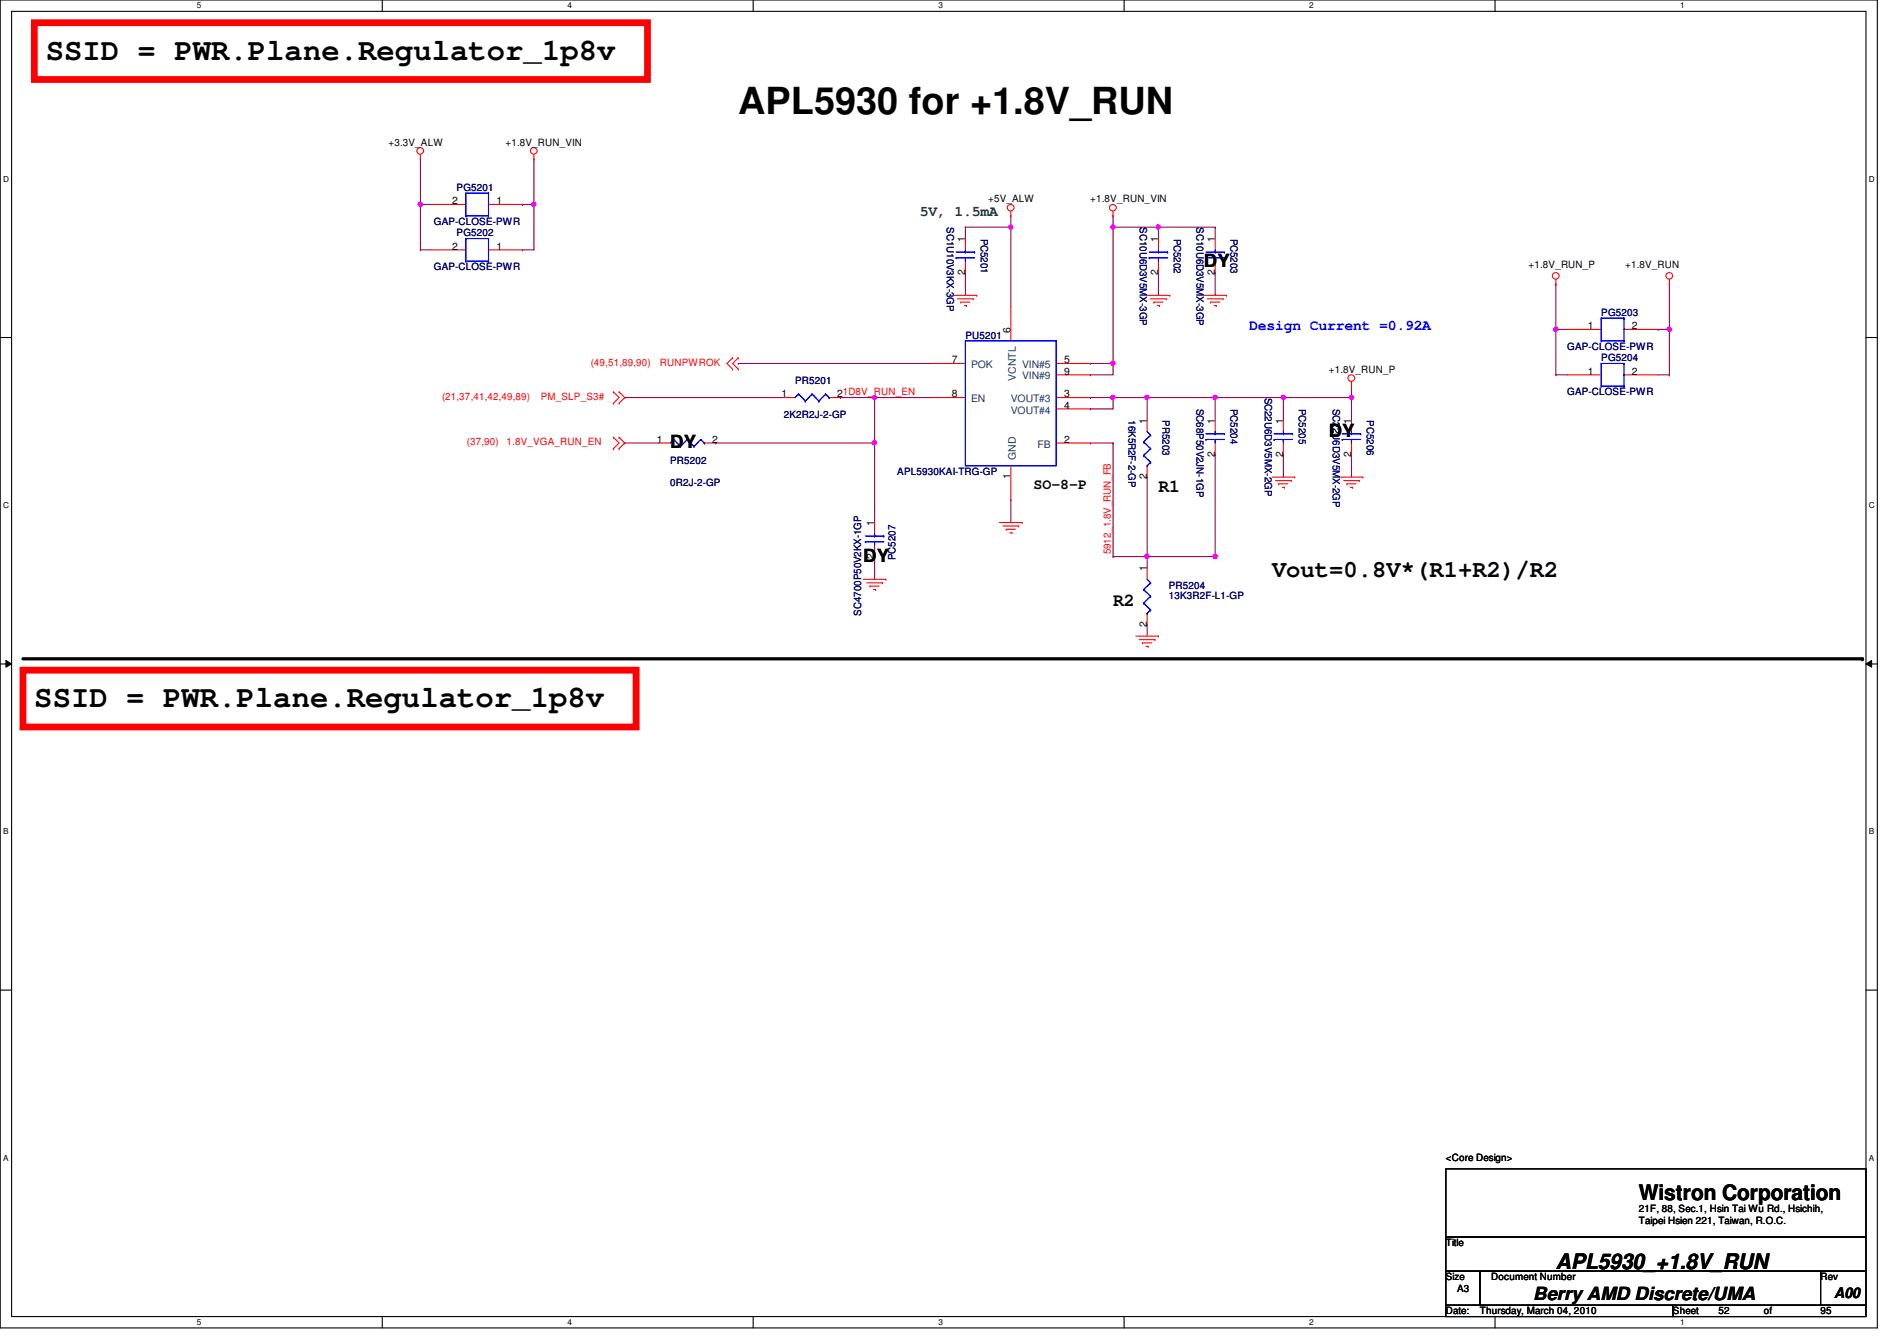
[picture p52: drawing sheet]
<svg xmlns="http://www.w3.org/2000/svg" width="297mm" height="210mm" viewBox="0 0 297 210" stroke-linecap="round" stroke-linejoin="round" font-family="sans-serif">
<defs><g id="words">
<text font-size="5.8" x="115.6" y="17.9">APL5930 for +1.8V_RUN</text>
<g font-size="4.8">
<text x="7.2" y="9.4">SSID = PWR.Plane.Regulator_1p8v</text>
<text x="5.4" y="110.7">SSID = PWR.Plane.Regulator_1p8v</text>
</g>
<text font-size="3.7" x="199.2" y="90.3">Vout=0.8V*(R1+R2)/R2</text>
<g font-size="3.3">
<text x="256.6" y="187.9">Wistron Corporation</text>
<text x="243.6" y="198.6">APL5930_+1.8V_RUN</text>
</g>
<g font-size="2.8">
<text x="188.5" y="41.7">DY</text>
<text x="104.9" y="70.2">DY</text>
<text x="208.1" y="68.4">DY</text>
<text x="181.4" y="77">R1</text>
<text x="135.2" y="88">DY</text>
<text x="174.3" y="94.8">R2</text>
<text x="240.1" y="203.5">Berry AMD Discrete/UMA</text>
</g>
<text font-size="2.3" fill="#008000" x="144.1" y="33.9">5V, 1.5mA</text>
<text font-size="2.3" fill="#00f" x="195.6" y="51.6">Design Current =0.92A</text>
<g font-size="2.3">
<text x="161.8" y="76.5">SO-8-P</text>
<text x="287.2" y="203.2">A00</text>
</g>
<g font-size="1.6">
<text x="60.8" y="22.8">+3.3V_ALW</text>
<text x="79.2" y="22.8">+1.8V_RUN_VIN</text>
<text x="70.8" y="32">2</text>
<text x="77.7" y="32">1</text>
<text x="154.7" y="31.7">+5V_ALW</text>
<text x="170.7" y="31.7">+1.8V_RUN_VIN</text>
<text x="70.8" y="39.1">2</text>
<text x="77.7" y="39.1">1</text>
<text x="151.1" y="37.9" transform="rotate(-90 151.1 37.9)">1</text>
<text x="181.4" y="37.9" transform="rotate(-90 181.4 37.9)">1</text>
<text x="190.2" y="37.9" transform="rotate(-90 190.2 37.9)">1</text>
<text x="239.3" y="42">+1.8V_RUN_P</text>
<text x="254.5" y="42">+1.8V_RUN</text>
<text x="151.1" y="43" transform="rotate(-90 151.1 43)">2</text>
<text x="181.4" y="43" transform="rotate(-90 181.4 43)">2</text>
<text x="190.2" y="43" transform="rotate(-90 190.2 43)">2</text>
<text x="158.2" y="52.1" transform="rotate(-90 158.2 52.1)">6</text>
<text x="248.6" y="51.5">1</text>
<text x="255.5" y="51.5">2</text>
<text x="149.1" y="56.9">7</text>
<text x="166.6" y="56.9">5</text>
<text x="166.6" y="58.6">9</text>
<text x="208.1" y="58.3">+1.8V_RUN_P</text>
<text x="248.6" y="58.6">1</text>
<text x="255.5" y="58.6">2</text>
<text x="122.4" y="62.2">1</text>
<text x="131.1" y="62.2">21D8V_RUN_EN</text>
<text x="149.1" y="62.2">8</text>
<text x="166.6" y="62.2">3</text>
<text x="166.6" y="64">4</text>
<text x="102.8" y="69.3">1</text>
<text x="111.5" y="69.3">2</text>
<text x="166.6" y="69.3">2</text>
<text x="179.6" y="66.3" transform="rotate(-90 179.6 66.3)">1</text>
<text x="190.2" y="71.5" transform="rotate(-90 190.2 71.5)">2</text>
<text x="190.2" y="66.3" transform="rotate(-90 190.2 66.3)">1</text>
<text x="200.9" y="71.5" transform="rotate(-90 200.9 71.5)">2</text>
<text x="200.9" y="66.3" transform="rotate(-90 200.9 66.3)">1</text>
<text x="211.6" y="71.5" transform="rotate(-90 211.6 71.5)">2</text>
<text x="211.6" y="66.3" transform="rotate(-90 211.6 66.3)">1</text>
<text x="158.2" y="75" transform="rotate(-90 158.2 75)">1</text>
<text x="179.6" y="75" transform="rotate(-90 179.6 75)">2</text>
<text x="136.9" y="82.3" transform="rotate(-90 136.9 82.3)">1</text>
<text x="136.9" y="87.5" transform="rotate(-90 136.9 87.5)">2</text>
<text x="179.6" y="89.5" transform="rotate(-90 179.6 89.5)">1</text>
<text x="179.6" y="98.1" transform="rotate(-90 179.6 98.1)">2</text>
<text x="226.4" y="181.7">&lt;Core Design&gt;</text>
<text x="256.6" y="189.7">21F, 88, Sec.1, Hsin Tai Wu Rd., Hsichih,</text>
<text x="256.6" y="191.6">Taipei Hsien 221, Taiwan, R.O.C.</text>
<text x="226.4" y="195.1">Title</text>
<text x="226.4" y="200.4">Size</text>
<text x="228.2" y="202.2">A3</text>
<text x="233.5" y="200.4">Document Number</text>
<text x="285.1" y="200.4">Rev</text>
<text x="226.4" y="205.7">Date:</text>
<text x="231.7" y="205.7">Thursday, March 04, 2010</text>
<text x="262" y="205.7">Sheet</text>
<text x="269.1" y="205.7">52</text>
<text x="276.2" y="205.7">of</text>
<text x="285.1" y="205.7">95</text>
</g>
<g font-size="1.6" fill="#000080">
<text x="71.5" y="29.9">PG5201</text>
<text x="67.9" y="35.2">GAP-CLOSE-PWR</text>
<text x="148.2" y="35.6" transform="rotate(90 148.2 35.6)">SC1U10V3KX-3GP</text>
<text x="178.5" y="35.6" transform="rotate(90 178.5 35.6)">SC10U6D3V5MX-3GP</text>
<text x="187.4" y="35.6" transform="rotate(90 187.4 35.6)">SC10U6D3V5MX-3GP</text>
<text x="71.5" y="37">PG5202</text>
<text x="153.6" y="37.3" transform="rotate(90 153.6 37.3)">PC5201</text>
<text x="183.8" y="37.3" transform="rotate(90 183.8 37.3)">PC5202</text>
<text x="192.7" y="37.3" transform="rotate(90 192.7 37.3)">PC5203</text>
<text x="67.9" y="42.3">GAP-CLOSE-PWR</text>
<text x="151.2" y="53">PU5201</text>
<text x="250.7" y="49.4">PG5203</text>
<text x="245.4" y="54.8">GAP-CLOSE-PWR</text>
<text x="250.7" y="56.6">PG5204</text>
<text x="122.7" y="65.4">2K2R2J-2-GP</text>
<text x="124.5" y="60.1">PR5201</text>
<text x="176.7" y="65.8" transform="rotate(90 176.7 65.8)">16K5R2F-2-GP</text>
<text x="182" y="65.8" transform="rotate(90 182 65.8)">PR5203</text>
<text x="187.4" y="64" transform="rotate(90 187.4 64)">SC68P50V2JN-1GP</text>
<text x="192.7" y="64" transform="rotate(90 192.7 64)">PC5204</text>
<text x="198" y="62.2" transform="rotate(90 198 62.2)">SC22U6D3V5MX-2GP</text>
<text x="203.4" y="64" transform="rotate(90 203.4 64)">PC5205</text>
<text x="208.7" y="64" transform="rotate(90 208.7 64)">SC22U6D3V5MX-2GP</text>
<text x="214" y="65.8" transform="rotate(90 214 65.8)">PC5206</text>
<text x="245.4" y="61.9">GAP-CLOSE-PWR</text>
<text x="104.9" y="72.6">PR5202</text>
<text x="104.9" y="76.1">0R2J-2-GP</text>
<text x="140.5" y="74.3">APL5930KAI-TRG-GP</text>
<text x="140.2" y="87.7" transform="rotate(-90 140.2 87.7)">PC5207</text>
<text x="183" y="92.1">PR5204</text>
<text x="183" y="93.7">13K3R2F-L1-GP</text>
<text x="134.9" y="96.4" transform="rotate(-90 134.9 96.4)">SC4700P50V2KX-1GP</text>
</g>
<g font-size="1.6" fill="#f00">
<text x="92.5" y="57.3">(49,51,89,90)</text>
<text x="103.3" y="57.3">RUNPWROK</text>
<text x="69.2" y="62.6">(21,37,41,42,49,89)</text>
<text x="84.7" y="62.6">PM_SLP_S3#</text>
<text x="73.1" y="69.7">(37,90)</text>
<text x="79.3" y="69.7">1.8V_VGA_RUN_EN</text>
<text x="173.9" y="86.8" transform="rotate(-90 173.9 86.8)">5912_1.8V_RUN_FB</text>
</g>
<g font-size="1.6" fill="#004080">
<text x="152.1" y="57.6">POK</text>
<text x="159" y="59.6" transform="rotate(-90 159 59.6)">VCNTL</text>
<text x="160.1" y="57.6">VIN#5</text>
<text x="160.1" y="59.4">VIN#9</text>
<text x="152.1" y="62.9">EN</text>
<text x="158.3" y="62.9">VOUT#3</text>
<text x="158.3" y="64.7">VOUT#4</text>
<text x="162.5" y="70.1">FB</text>
<text x="159" y="72" transform="rotate(-90 159 72)">GND</text>
</g>
<g font-size="1.3">
<text x="30.8" y="1.3">5</text>
<text x="88.9" y="1.3">4</text>
<text x="146.9" y="1.3">3</text>
<text x="205" y="1.3">2</text>
<text x="263.1" y="1.3">1</text>
<text x=".5" y="28.4">D</text>
<text x="292.6" y="28.4">D</text>
<text x=".5" y="79.5">C</text>
<text x="292.6" y="79.5">C</text>
<text x=".5" y="130.6">B</text>
<text x="292.6" y="130.6">B</text>
<text x=".5" y="181.7">A</text>
<text x="292.6" y="181.7">A</text>
<text x="30.8" y="207.4">5</text>
<text x="88.9" y="207.4">4</text>
<text x="146.9" y="207.4">3</text>
<text x="205" y="207.4">2</text>
<text x="263.1" y="207.4">1</text>
</g>
</g></defs>
<path d="M0 0h294v207.9h-294zM1.8 1.8h290.4v204.3h-290.4z" fill="none" stroke="#000" stroke-width=".17"/>
<g fill="#fff">
<path d="M30.8 .2h.7v1.4h-.7z"/>
<path d="M30.8 206.2h.7v1.4h-.7z"/>
</g>
<path d="M59.9 0v1.8M59.9 206.1v1.8" fill="none" stroke="#000" stroke-width=".17"/>
<g fill="#fff">
<path d="M88.9 .2h.6v1.4h-.6z"/>
<path d="M88.9 206.2h.6v1.4h-.6z"/>
</g>
<path d="M117.9 0v1.8M117.9 206.1v1.8" fill="none" stroke="#000" stroke-width=".17"/>
<g fill="#fff">
<path d="M146.9 .2h.7v1.4h-.7z"/>
<path d="M146.9 206.2h.7v1.4h-.7z"/>
</g>
<path d="M176 0v1.8M176 206.1v1.8" fill="none" stroke="#000" stroke-width=".17"/>
<g fill="#fff">
<path d="M205 .2h.7v1.4h-.7z"/>
<path d="M205 206.2h.7v1.4h-.7z"/>
</g>
<path d="M234.1 0v1.8M234.1 206.1v1.8" fill="none" stroke="#000" stroke-width=".17"/>
<g fill="#fff">
<path d="M263.1 .2h.7v1.4h-.7z"/>
<path d="M263.1 206.2h.7v1.4h-.7z"/>
<path d="M.5 27.3h.9v1.4h-.9z"/>
<path d="M292.6 27.3h.9v1.4h-.9z"/>
<path d="M.5 78.4h.9v1.4h-.9z"/>
<path d="M292.6 78.4h.9v1.4h-.9z"/>
</g>
<path d="M0 52.8h1.8M292.2 52.8h1.8" fill="none" stroke="#000" stroke-width=".17"/>
<g fill="#fff">
<path d="M.5 129.5h.8v1.4h-.8z"/>
<path d="M292.6 129.5h.9v1.4h-.9z"/>
</g>
<path d="M0 103.9h1.8M292.2 103.9h1.8" fill="none" stroke="#000" stroke-width=".17"/>
<path d="M.9 103.4l.9 .5-.9 .5zM292.2 103.9l.9-.5v1z" fill="#000"/>
<path d="M.9 103.4l.9 .5-.9 .5zM292.2 103.9l.9-.5v1z" fill="none" stroke="#000" stroke-width=".16"/>
<g fill="#fff">
<path d="M.5 180.5h.8v1.4h-.8z"/>
<path d="M292.6 180.5h.9v1.4h-.9z"/>
</g>
<path d="M0 155h1.8M292.2 155h1.8" fill="none" stroke="#000" stroke-width=".17"/>
<path d="M136.9 62.2h.1M136.9 62.2h8.9" fill="none" stroke="#800040" stroke-width=".17"/>
<circle cx="136.9" cy="62.2" r=".32" fill="#f0f"/>
<circle cx="136.9" cy="62.2" r=".32" fill="none" stroke="#f0f" stroke-width=".17"/>
<path d="M170.7 58.7h.1M174.3 56.9h.1M174.3 56.9v1.8h-3.6M136.9 69.3h.1M136.9 69.3v12.5" fill="none" stroke="#800040" stroke-width=".17"/>
<circle cx="136.9" cy="69.3" r=".32" fill="#f0f"/>
<circle cx="136.9" cy="69.3" r=".32" fill="none" stroke="#f0f" stroke-width=".17"/>
<g fill="none" stroke="#800040" stroke-width=".17">
<path d="M151.2 35.6h.1M151.2 35.6v1.7M158.3 35.6h.1M158.3 35.6v12.4M181.4 35.6h.1M181.4 35.6v1.7M190.3 35.6h.1M190.3 35.6v1.7M151.2 42.7h.1M151.2 42.7v3.5M190.3 42.7h.1M190.3 42.7v3.5"/>
<path d="M131.6 62.2h.1M131.6 62.2h5.3M201 71.1h.1M201 62.2h.1M201 62.2v3.6M201 71.1v3.6M179.6 97.8h.1M179.6 97.8v1.8"/>
</g>
<circle cx="158.3" cy="35.5" r=".32" fill="#f0f"/>
<circle cx="158.3" cy="35.5" r=".32" fill="none" stroke="#f0f" stroke-width=".17"/>
<path d="M170.7 62.2h.1M170.7 64h.1M170.7 62.2h8.9M174.3 62.2h.1M174.3 62.2v1.8h-3.6" fill="none" stroke="#800040" stroke-width=".17"/>
<circle cx="174.3" cy="62.2" r=".32" fill="#f0f"/>
<circle cx="174.3" cy="62.2" r=".32" fill="none" stroke="#f0f" stroke-width=".17"/>
<path d="M174.3 35.6h.1M174.3 35.6v21.3h-3.6M170.7 56.9h.1M158.3 78.2h.1M158.3 78.2v3.6" fill="none" stroke="#800040" stroke-width=".17"/>
<circle cx="174.3" cy="56.9" r=".32" fill="#f0f"/>
<circle cx="174.3" cy="56.9" r=".32" fill="none" stroke="#f0f" stroke-width=".17"/>
<path d="M179.6 87.1h.1M179.6 87.1v1.8" fill="none" stroke="#800040" stroke-width=".17"/>
<circle cx="179.6" cy="87.1" r=".32" fill="#f0f"/>
<circle cx="179.6" cy="87.1" r=".32" fill="none" stroke="#f0f" stroke-width=".17"/>
<g fill="none" stroke="#800040" stroke-width=".17">
<path d="M115.6 56.9h.1M115.6 56.9h30.2M170.7 69.3h.1M170.7 69.3h3.6M174.3 69.3h.1M174.3 69.3v17.8M179.6 62.2h.1M179.6 62.2v3.6M179.6 62.2h10.7M190.3 62.2h.1M190.3 71.1h.1M190.3 62.2v3.6"/>
<path d="M190.3 71.1v16"/>
</g>
<circle cx="179.6" cy="62.2" r=".32" fill="#f0f"/>
<circle cx="179.6" cy="62.2" r=".32" fill="none" stroke="#f0f" stroke-width=".17"/>
<path d="M174.3 35.6h.1M174.3 35.6h7.1M181.4 42.7h.1M181.4 42.7v3.5" fill="none" stroke="#800040" stroke-width=".17"/>
<circle cx="181.4" cy="35.5" r=".32" fill="#f0f"/>
<circle cx="181.4" cy="35.5" r=".32" fill="none" stroke="#f0f" stroke-width=".17"/>
<circle cx="174.3" cy="35.5" r=".32" fill="#f0f"/>
<circle cx="174.3" cy="35.5" r=".32" fill="none" stroke="#f0f" stroke-width=".17"/>
<path d="M174.3 33.8h.1M174.3 33.8v1.8M179.6 87.1h.1M179.6 87.1h10.7" fill="none" stroke="#800040" stroke-width=".17"/>
<circle cx="190.3" cy="87.1" r=".32" fill="#f0f"/>
<circle cx="190.3" cy="87.1" r=".32" fill="none" stroke="#f0f" stroke-width=".17"/>
<path d="M190.3 62.2h.1M190.3 62.2h10.7" fill="none" stroke="#800040" stroke-width=".17"/>
<circle cx="200.9" cy="62.2" r=".32" fill="#f0f"/>
<circle cx="200.9" cy="62.2" r=".32" fill="none" stroke="#f0f" stroke-width=".17"/>
<circle cx="190.3" cy="62.2" r=".32" fill="#f0f"/>
<circle cx="190.3" cy="62.2" r=".32" fill="none" stroke="#f0f" stroke-width=".17"/>
<path d="M151.2 35.6h.1M158.3 33.8h.1M158.3 33.8v1.8h-7.1M211.6 62.2h.1M211.6 62.2v3.6M136.9 87.1h.1M136.9 87.1v3.6" fill="none" stroke="#800040" stroke-width=".17"/>
<circle cx="211.6" cy="62.2" r=".32" fill="#f0f"/>
<circle cx="211.6" cy="62.2" r=".32" fill="none" stroke="#f0f" stroke-width=".17"/>
<path d="M181.4 35.6h.1M181.4 35.6h8.9M243.6 44.4h.1M243.6 44.4v7.2M201 62.2h.1M211.6 60.5h.1M211.6 60.5v1.7h-10.6" fill="none" stroke="#800040" stroke-width=".17"/>
<circle cx="243.6" cy="51.5" r=".32" fill="#f0f"/>
<circle cx="243.6" cy="51.5" r=".32" fill="none" stroke="#f0f" stroke-width=".17"/>
<path d="M243.6 51.6h.1M243.6 58.7h.1M243.6 51.6h1.8M243.6 51.6v7.1M243.6 58.7h1.8M259.6 51.6h.1M261.4 44.4h.1M261.4 44.4v7.2h-1.8" fill="none" stroke="#800040" stroke-width=".17"/>
<circle cx="261.4" cy="51.5" r=".32" fill="#f0f"/>
<circle cx="261.4" cy="51.5" r=".32" fill="none" stroke="#f0f" stroke-width=".17"/>
<path d="M83.6 24.9h.1M83.6 24.9v7.1" fill="none" stroke="#800040" stroke-width=".17"/>
<circle cx="83.6" cy="32" r=".32" fill="#f0f"/>
<circle cx="83.6" cy="32" r=".32" fill="none" stroke="#f0f" stroke-width=".17"/>
<path d="M65.8 32h.1M65.8 39.1h.1M65.8 24.9h.1M65.8 24.9v14.2M65.8 39.1h1.8M65.8 32h1.8M81.8 32h.1M81.8 39.1h.1M81.8 32h1.8M83.6 32h.1M83.6 32v7.1h-1.8" fill="none" stroke="#800040" stroke-width=".17"/>
<circle cx="65.8" cy="32" r=".32" fill="#f0f"/>
<circle cx="65.8" cy="32" r=".32" fill="none" stroke="#f0f" stroke-width=".17"/>
<g fill="none" stroke="#800040" stroke-width=".17">
<path d="M259.6 58.7h1.8M261.4 58.7h.1M261.4 51.6v7.1M97.8 62.2h.1M97.8 69.3h.1M97.8 69.3h5.4M97.8 62.2h24.9M112.1 69.3h.1M136.9 62.2h.1M136.9 62.2v7.1h-24.8M179.6 74.7h.1M179.6 74.7v12.4h-5.3"/>
<path d="M211.6 71.1h.1M211.6 71.1v3.6M174.3 87.1h.1"/>
</g>
<g fill="none" stroke="#f00" stroke-width=".17">
<path d="M65.8 24.9h.1M65.8 24.2v.7M67.6 39.1h5.3M67.6 32h5.3M76.5 39.1h5.3M76.5 32h5.3M83.6 24.9h.1M83.6 24.2v.7M151.2 37.3v1.8M158.3 33.8h.1M158.3 33.1v.7M174.3 33.8h.1"/>
<path d="M174.3 33.1v.7M181.4 37.3v1.8M190.3 37.3v1.8M114.7 57.8h.1M114.7 56h.1M114.7 56l-.9 .9 .9 .9M115.6 57.8h.1M115.6 56h.1M115.6 56l-.9 .9 .9 .9M145.8 56.9h5.4M149.4 46.2h3.5M149.9 46.8h2.5"/>
<path d="M150.4 47.3h.1M150.4 47.3h1.5M151 47.8h.3M151.2 40.9v1.8M151.3 47.8h.1M152.4 46.8h.1M152.9 46.2h.1M158.3 48v5.3M165.4 58.7h5.3M165.4 56.9h5.3M179.6 46.2h3.6M180.2 46.8h2.4"/>
<path d="M180.7 47.3h.1M180.7 47.3h1.4M181.2 47.8h.4M181.4 40.9v1.8M181.6 47.8h.1M182.6 46.8h.1M183.2 46.2h.1M188.5 46.2h3.6M189.1 46.8h2.4M189.6 47.3h.1M189.6 47.3h1.4M190.1 47.8h.4"/>
<path d="M190.3 40.9v1.8M190.5 47.8h.1M191.5 46.8h.1M192.1 46.2h.1M211.6 59.7v.8M243.6 44.4h.1M243.6 43.7v.7M245.4 58.7h5.3M245.4 51.6h5.3M254.3 58.7h5.3M254.3 51.6h5.3M261.4 44.4h.1"/>
<path d="M261.4 43.7v.7M96.1 61.3h.1M96.1 63.1h.1M96.1 68.5h.1M96.1 70.2h.1M96.1 61.3l.8 .9-.8 .9M96.1 68.5l.8 .8-.8 .9M96.9 63.1h.1M96.9 61.3h.1M96.9 70.2h.1M96.9 68.5h.1M96.9 61.3l.9 .9-.9 .9"/>
<path d="M96.9 68.5l.9 .8-.9 .9M103.2 69.3h1.7M110.3 69.3h1.8M122.7 62.2h1.8M129.8 62.2h1.8M145.8 62.2h5.4M158.3 72.9v5.3M165.4 69.3h5.3M165.4 62.2h5.3M165.4 64h5.3M179.6 65.8v1.8M179.6 72.9v1.8"/>
<path d="M190.3 65.8v1.8M190.3 69.3v1.8M199.2 74.7h3.5M199.7 75.2h2.5M200.2 75.7h.1M200.2 75.7h1.5M200.8 76.3h.3M201 65.8v1.8M201 69.3v1.8M201.1 76.3h.1M202.2 75.2h.1M202.7 74.7h.1"/>
<path d="M209.8 74.7h3.6M210.4 75.2h2.4M210.9 75.7h.1M210.9 75.7h1.4M211.5 76.3h.3M211.6 60.5h.1M211.6 65.8v1.8M211.6 69.3v1.8M211.8 76.3h.1M212.8 75.2h.1M213.4 74.7h.1M135.2 90.7h3.5"/>
<path d="M135.7 91.2h2.5M136.2 91.7h.1M136.2 91.7h1.5M136.8 92.3h.3M136.9 81.8v1.8M136.9 85.3v1.8M137.1 92.3h.1M138.2 91.2h.1M138.7 90.7h.1M156.5 81.8h3.6M157.1 82.3h2.4M157.6 82.8h.1"/>
<path d="M157.6 82.8h1.4M158.1 83.4h.3M158.4 83.4h.1M159.5 82.3h.1M160.1 81.8h.1M177.8 99.6h3.6M179.6 88.9v1.8M179.6 96v1.8M181.4 99.6h.1M178.4 100.1h2.4M178.9 100.6h.1M178.9 100.6h1.4"/>
<path d="M179.4 101.2h.4M179.8 101.2h.1M180.8 100.1h.1"/>
<circle cx="65.8" cy="23.6" r=".52"/>
<circle cx="83.6" cy="23.6" r=".52"/>
<circle cx="158.3" cy="32.5" r=".52"/>
<circle cx="174.3" cy="32.5" r=".52"/>
<circle cx="211.6" cy="59.2" r=".52"/>
<circle cx="243.6" cy="43.2" r=".52"/>
<circle cx="261.4" cy="43.2" r=".52"/>
</g>
<path d="M226.4 183h65.8v10.6h-65.8zM226.4 193.6h65.8v5.4h-65.8zM226.4 199h5.3v5.3h-5.3zM231.7 199h53.4v5.3h-53.4zM285.1 199h7.1v5.3h-7.1zM226.4 204.3h35.6v1.8h-35.6zM262 204.3h30.2v1.8h-30.2z" fill="none" stroke="#000" stroke-width=".17"/>
<path d="M3.6 103.1h288" fill="none" stroke="#000" stroke-width=".51"/>
<circle cx="291.6" cy="103.1" r=".25" fill="#000"/>
<path d="M5.4 3.6h96v8.8h-96zM3.6 104.9h96v8.9h-96z" fill="none" stroke="#f00" stroke-width="1.1"/>
<g fill="none" stroke="#00f" stroke-width=".17">
<path d="M72.9 37.3h.1M72.9 30.2h.1M72.9 33.8h.1M72.9 37.3h3.6M72.9 30.2v3.6M72.9 37.3v3.6M72.9 30.2h3.6M72.9 33.8h3.6M76.5 37.3h.1M76.5 30.2h.1M76.5 33.8h.1M76.5 30.2v3.6"/>
<path d="M76.5 37.3v3.6M149.7 39.5h2.9M151.2 39.5h.1M151.2 39.1v.4M152.6 39.5h.1M180 39.5h2.8M181.4 39.5h.1M181.4 39.1v.4M182.8 39.5h.1M188.8 39.5h2.9M190.3 39.5h.1M190.3 39.1v.4"/>
<path d="M191.7 39.5h.1M72.9 40.9h.1M72.9 40.9h3.6M76.5 40.9h.1M149.7 40.3h.1M149.7 40.3h2.9M151.2 53.3h14.2v19.6h-14.2zM151.2 40.3h.1M151.2 40.3v.6M180 40.3h.1M180 40.3h2.8M181.4 40.3h.1"/>
<path d="M181.4 40.3v.6M188.8 40.3h.1M188.8 40.3h2.9M190.3 40.3h.1M190.3 40.3v.6M250.7 56.9h.1M250.7 49.8h.1M250.7 53.3h.1M250.7 49.8v3.5M250.7 56.9v3.6M250.7 56.9h3.6M250.7 49.8h3.6"/>
<path d="M250.7 53.3h3.6M254.3 56.9h.1M254.3 49.8h.1M254.3 53.3h.1M254.3 49.8v3.5M254.3 56.9v3.6M105.5 68.8h.1M105.5 68.8l-.6 .5M105.5 68.8l1 1.1M106.5 69.9h.1M107.6 68.8h.1M107.6 68.8l-1.1 1.1"/>
<path d="M107.6 68.8l1.1 1.1M108.7 69.9h.1M109.7 68.8h.1M109.7 68.8l-1 1.1M109.7 68.8l.6 .5M110.3 69.3h.1M125 61.7h.1M125 61.7l-.5 .5M125 61.7l1.1 1.1M126.1 62.8h.1M127.2 61.7h.1M127.2 61.7l-1.1 1.1"/>
<path d="M127.2 61.7l1 1.1M128.2 62.8h.1M129.3 61.7h.1M129.3 61.7l-1.1 1.1M129.3 61.7l.5 .5M129.8 62.2h.1M179.1 69.2h.1M179.1 71.3h.1M179.1 69.2l1.1 1M179.1 71.3l1.1 1M179.6 72.9h.1M179.6 67.6l.6 .5"/>
<path d="M180.2 68.1h.1M180.2 70.2h.1M180.2 72.3h.1M180.2 68.1l-1.1 1.1M180.2 70.2l-1.1 1.1M180.2 72.3l-.6 .6M188.8 68.8h.1M188.8 67.9h2.9M188.8 68.8h2.9M190.3 67.9h.1M190.3 68.8h.1M190.3 67.6v.3"/>
<path d="M190.3 68.8v.5M191.7 67.9h.1M199.5 68.8h.1M199.5 67.9h2.9M199.5 68.8h2.9M201 67.9h.1M201 68.8h.1M201 67.6v.3M201 68.8v.5M202.4 67.9h.1M210.2 68.8h.1M210.2 67.9h2.9"/>
<path d="M210.2 68.8h2.9M211.6 67.9h.1M211.6 68.8h.1M211.6 67.6v.3M211.6 68.8v.5M213.1 67.9h.1M250.7 60.5h.1M250.7 60.5h3.6M254.3 60.5h.1M135.5 84.8h.1M135.5 83.9h2.9M135.5 84.8h2.9"/>
<path d="M136.9 83.9h.1M136.9 84.8h.1M136.9 83.6v.3M136.9 84.8v.5M138.4 83.9h.1M179.1 92.3h.1M179.1 94.4h.1M179.1 92.3l1.1 1M179.1 94.4l1.1 1.1M179.6 96h.1M179.6 90.7l.6 .5M180.2 91.2h.1"/>
<path d="M180.2 93.3h.1M180.2 95.5h.1M180.2 91.2l-1.1 1.1M180.2 93.3l-1.1 1.1M180.2 95.5l-.6 .5"/>
</g>
<circle cx="136.9" cy="62.2" r=".32" fill="#f0f"/>
<circle cx="136.9" cy="62.2" r=".32" fill="none" stroke="#f0f" stroke-width=".17"/>
<circle cx="136.9" cy="69.3" r=".32" fill="#f0f"/>
<circle cx="136.9" cy="69.3" r=".32" fill="none" stroke="#f0f" stroke-width=".17"/>
<circle cx="158.3" cy="35.5" r=".32" fill="#f0f"/>
<circle cx="158.3" cy="35.5" r=".32" fill="none" stroke="#f0f" stroke-width=".17"/>
<circle cx="174.3" cy="62.2" r=".32" fill="#f0f"/>
<circle cx="174.3" cy="62.2" r=".32" fill="none" stroke="#f0f" stroke-width=".17"/>
<circle cx="174.3" cy="56.9" r=".32" fill="#f0f"/>
<circle cx="174.3" cy="56.9" r=".32" fill="none" stroke="#f0f" stroke-width=".17"/>
<circle cx="179.6" cy="87.1" r=".32" fill="#f0f"/>
<circle cx="179.6" cy="87.1" r=".32" fill="none" stroke="#f0f" stroke-width=".17"/>
<circle cx="179.6" cy="62.2" r=".32" fill="#f0f"/>
<circle cx="179.6" cy="62.2" r=".32" fill="none" stroke="#f0f" stroke-width=".17"/>
<circle cx="181.4" cy="35.5" r=".32" fill="#f0f"/>
<circle cx="181.4" cy="35.5" r=".32" fill="none" stroke="#f0f" stroke-width=".17"/>
<circle cx="174.3" cy="35.5" r=".32" fill="#f0f"/>
<circle cx="174.3" cy="35.5" r=".32" fill="none" stroke="#f0f" stroke-width=".17"/>
<circle cx="190.3" cy="87.1" r=".32" fill="#f0f"/>
<circle cx="190.3" cy="87.1" r=".32" fill="none" stroke="#f0f" stroke-width=".17"/>
<circle cx="200.9" cy="62.2" r=".32" fill="#f0f"/>
<circle cx="200.9" cy="62.2" r=".32" fill="none" stroke="#f0f" stroke-width=".17"/>
<circle cx="190.3" cy="62.2" r=".32" fill="#f0f"/>
<circle cx="190.3" cy="62.2" r=".32" fill="none" stroke="#f0f" stroke-width=".17"/>
<circle cx="211.6" cy="62.2" r=".32" fill="#f0f"/>
<circle cx="211.6" cy="62.2" r=".32" fill="none" stroke="#f0f" stroke-width=".17"/>
<circle cx="243.6" cy="51.5" r=".32" fill="#f0f"/>
<circle cx="243.6" cy="51.5" r=".32" fill="none" stroke="#f0f" stroke-width=".17"/>
<circle cx="261.4" cy="51.5" r=".32" fill="#f0f"/>
<circle cx="261.4" cy="51.5" r=".32" fill="none" stroke="#f0f" stroke-width=".17"/>
<circle cx="83.6" cy="32" r=".32" fill="#f0f"/>
<circle cx="83.6" cy="32" r=".32" fill="none" stroke="#f0f" stroke-width=".17"/>
<circle cx="65.8" cy="32" r=".32" fill="#f0f"/>
<circle cx="65.8" cy="32" r=".32" fill="none" stroke="#f0f" stroke-width=".17"/>
<use href="#words"/>
</svg>
